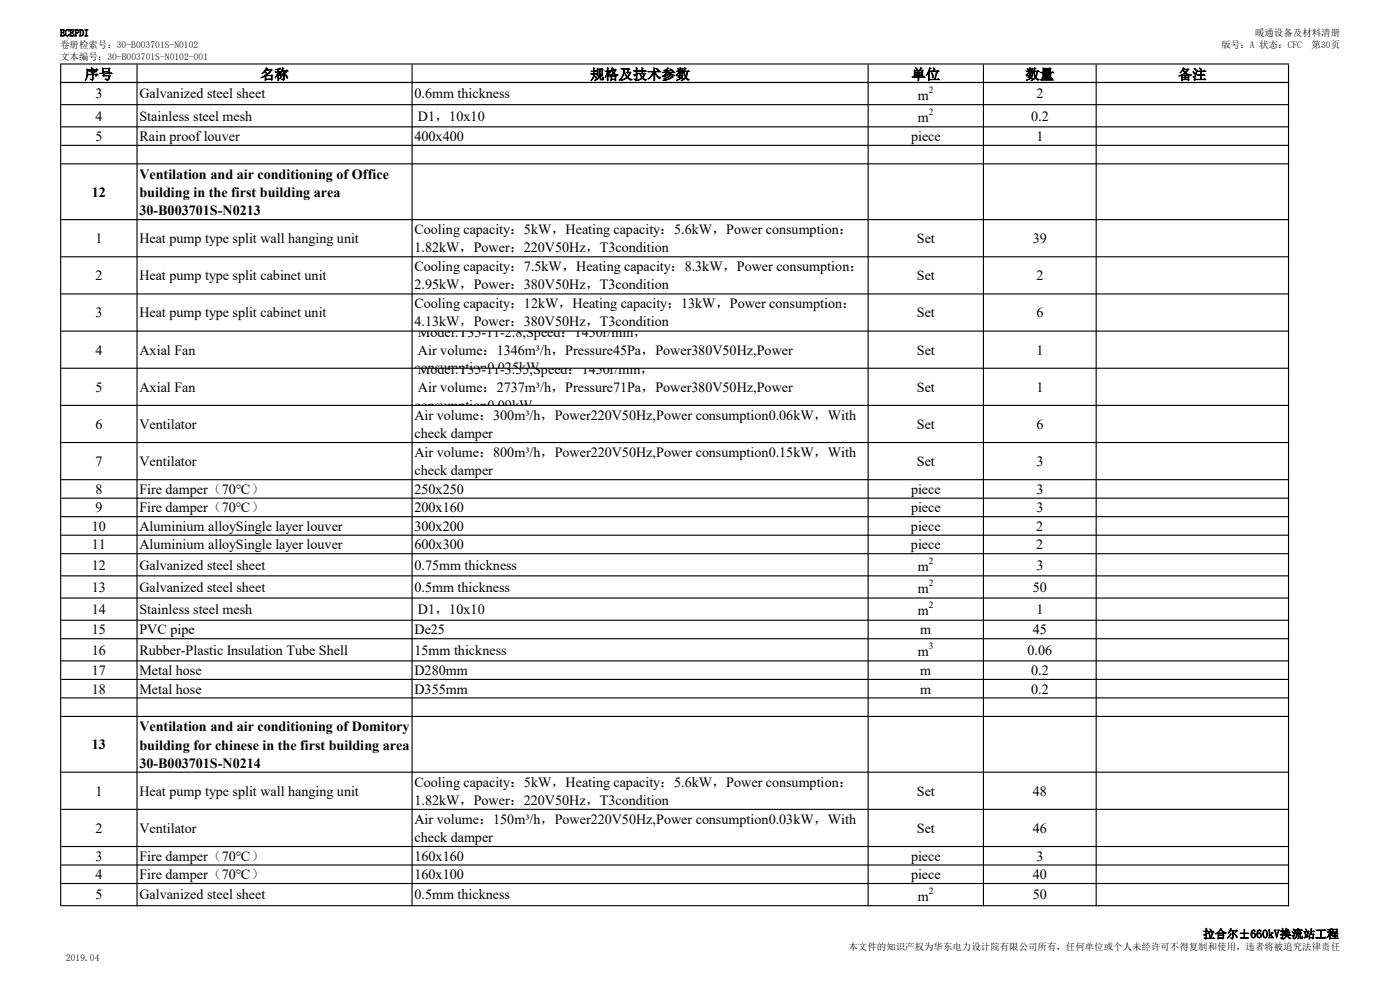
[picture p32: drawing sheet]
<svg xmlns="http://www.w3.org/2000/svg" width="420mm" height="297mm" viewBox="0 0 420 297" stroke-linecap="round" stroke-linejoin="round" font-family="sans-serif">
<defs><g id="words">
<g font-size="4.2">
<text x="25.4" y="23.7">序号</text>
<text x="78.1" y="23.7">名称</text>
<text x="177.1" y="23.7">规格及技术参数</text>
<text x="273.5" y="23.7">单位</text>
<text x="307.7" y="23.7">数量</text>
<text x="353.4" y="23.7">备注</text>
<text x="28.6" y="29.5">3</text>
<text x="41.8" y="29.5">Galvanized steel sheet</text>
<text x="124.3" y="29.5">0.6mm thickness</text>
<text x="275.4" y="29.9">m</text>
<text x="310.9" y="29.5">2</text>
<text x="28.6" y="36.2">4</text>
<text x="41.8" y="36.2">Stainless steel mesh</text>
<text x="125.4" y="36.3">D1，10x10</text>
<text x="275.4" y="36.6">m</text>
<text x="309.3" y="36.2">0.2</text>
<text x="28.6" y="42.2">5</text>
<text x="41.8" y="42.2">Rain proof louver</text>
<text x="124.3" y="42.2">400x400</text>
<text x="273.3" y="42.2">piece</text>
<text x="310.9" y="42.2">1</text>
<text x="41.8" y="53.7">Ventilation and air conditioning of Office</text>
<text x="27.6" y="59">12</text>
<text x="41.8" y="59">building in the first building area</text>
<text x="41.8" y="64.3">30-B003701S-N0213</text>
<text x="124.3" y="70.2">Cooling capacity：5kW，Heating capacity：5.6kW，Power consumption：</text>
<text x="28.6" y="72.9">1</text>
<text x="41.8" y="72.9">Heat pump type split wall hanging unit</text>
<text x="124.3" y="75.5">1.82kW，Power：220V50Hz，T3condition</text>
<text x="275" y="72.9">Set</text>
<text x="309.8" y="72.9">39</text>
<text x="28.6" y="84">2</text>
<text x="41.8" y="84">Heat pump type split cabinet unit</text>
<text x="124.3" y="81.3">Cooling capacity：7.5kW，Heating capacity：8.3kW，Power consumption：</text>
<text x="275" y="84">Set</text>
<text x="310.9" y="84">2</text>
<text x="124.3" y="86.7">2.95kW，Power：380V50Hz，T3condition</text>
<text x="28.6" y="95.1">3</text>
<text x="41.8" y="95.1">Heat pump type split cabinet unit</text>
<text x="124.3" y="92.5">Cooling capacity：12kW，Heating capacity：13kW，Power consumption：</text>
<text x="275" y="95.1">Set</text>
<text x="310.9" y="95.1">6</text>
<text x="124.3" y="97.8">4.13kW，Power：380V50Hz，T3condition</text>
<text x="125.4" y="101">Model:T35-11-2.8,Speed：1450r/min，</text>
<text x="28.6" y="106.3">4</text>
<text x="41.8" y="106.3">Axial Fan</text>
<text x="125.4" y="106.3">Air volume：1346m³/h，Pressure45Pa，Power380V50Hz,Power</text>
<text x="275" y="106.3">Set</text>
<text x="310.9" y="106.3">1</text>
<text x="124.3" y="111.6">consumption0.025kW</text>
<text x="125.4" y="112.1">Model:T35-11-3.55,Speed：1450r/min，</text>
<text x="28.6" y="117.4">5</text>
<text x="41.8" y="117.4">Axial Fan</text>
<text x="125.4" y="117.4">Air volume：2737m³/h，Pressure71Pa，Power380V50Hz,Power</text>
<text x="275" y="117.4">Set</text>
<text x="310.9" y="117.4">1</text>
<text x="124.3" y="122.8">consumption0.09kW</text>
<text x="124.3" y="125.9">Air volume：300m³/h，Power220V50Hz,Power consumption0.06kW，With</text>
<text x="28.6" y="128.5">6</text>
<text x="41.8" y="128.5">Ventilator</text>
<text x="124.3" y="131.2">check damper</text>
<text x="275" y="128.5">Set</text>
<text x="310.9" y="128.5">6</text>
<text x="124.3" y="137">Air volume：800m³/h，Power220V50Hz,Power consumption0.15kW，With</text>
<text x="28.6" y="139.7">7</text>
<text x="41.8" y="139.7">Ventilator</text>
<text x="124.3" y="142.3">check damper</text>
<text x="275" y="139.7">Set</text>
<text x="310.9" y="139.7">3</text>
<text x="28.6" y="148">8</text>
<text x="41.8" y="148">Fire damper（70℃）</text>
<text x="124.3" y="148">250x250</text>
<text x="273.3" y="148">piece</text>
<text x="310.9" y="148">3</text>
<text x="28.6" y="153.5">9</text>
<text x="41.8" y="153.5">Fire damper（70℃）</text>
<text x="124.3" y="153.5">200x160</text>
<text x="273.3" y="153.5">piece</text>
<text x="310.9" y="153.5">3</text>
<text x="27.6" y="159.1">10</text>
<text x="41.8" y="159.1">Aluminium alloySingle layer louver</text>
<text x="124.3" y="159.1">300x200</text>
<text x="273.3" y="159.1">piece</text>
<text x="310.9" y="159.1">2</text>
<text x="27.6" y="164.6">11</text>
<text x="41.8" y="164.6">Aluminium alloySingle layer louver</text>
<text x="124.3" y="164.6">600x300</text>
<text x="273.3" y="164.6">piece</text>
<text x="310.9" y="164.6">2</text>
<text x="27.6" y="170.7">12</text>
<text x="41.8" y="170.7">Galvanized steel sheet</text>
<text x="124.3" y="170.7">0.75mm thickness</text>
<text x="275.4" y="171.2">m</text>
<text x="310.9" y="170.7">3</text>
<text x="27.6" y="177.4">13</text>
<text x="41.8" y="177.4">Galvanized steel sheet</text>
<text x="124.3" y="177.4">0.5mm thickness</text>
<text x="275.4" y="177.8">m</text>
<text x="309.8" y="177.4">50</text>
<text x="27.6" y="184">14</text>
<text x="41.8" y="184">Stainless steel mesh</text>
<text x="125.4" y="184.1">D1，10x10</text>
<text x="275.4" y="184.4">m</text>
<text x="310.9" y="184">1</text>
<text x="27.6" y="190.1">15</text>
<text x="41.8" y="190.1">PVC pipe</text>
<text x="124.3" y="190.1">De25</text>
<text x="276.1" y="190.1">m</text>
<text x="309.8" y="190.1">45</text>
<text x="27.6" y="196.2">16</text>
<text x="41.8" y="196.2">Rubber-Plastic Insulation Tube Shell</text>
<text x="124.3" y="196.2">15mm thickness</text>
<text x="275.4" y="196.6">m</text>
<text x="308.3" y="196.2">0.06</text>
<text x="27.6" y="202.3">17</text>
<text x="41.8" y="202.3">Metal hose</text>
<text x="124.3" y="202.3">D280mm</text>
<text x="276.1" y="202.3">m</text>
<text x="309.3" y="202.3">0.2</text>
<text x="27.6" y="207.9">18</text>
<text x="41.8" y="207.9">Metal hose</text>
<text x="124.3" y="207.9">D355mm</text>
<text x="276.1" y="207.9">m</text>
<text x="309.3" y="207.9">0.2</text>
<text x="41.8" y="219.2">Ventilation and air conditioning of Domitory</text>
<text x="27.6" y="224.6">13</text>
<text x="41.8" y="224.7">building for chinese in the first building area</text>
<text x="41.8" y="230">30-B003701S-N0214</text>
<text x="28.6" y="238.5">1</text>
<text x="41.8" y="238.5">Heat pump type split wall hanging unit</text>
<text x="124.3" y="235.8">Cooling capacity：5kW，Heating capacity：5.6kW，Power consumption：</text>
<text x="275" y="238.5">Set</text>
<text x="309.8" y="238.5">48</text>
<text x="124.3" y="241.1">1.82kW，Power：220V50Hz，T3condition</text>
<text x="28.6" y="249.6">2</text>
<text x="41.8" y="249.6">Ventilator</text>
<text x="124.3" y="246.9">Air volume：150m³/h，Power220V50Hz,Power consumption0.03kW，With</text>
<text x="275" y="249.6">Set</text>
<text x="309.8" y="249.6">46</text>
<text x="28.6" y="257.9">3</text>
<text x="41.8" y="257.9">Fire damper（70℃）</text>
<text x="124.3" y="252.3">check damper</text>
<text x="124.3" y="257.9">160x160</text>
<text x="273.3" y="257.9">piece</text>
<text x="310.9" y="257.9">3</text>
<text x="28.6" y="263.5">4</text>
<text x="41.8" y="263.5">Fire damper（70℃）</text>
<text x="124.3" y="263.5">160x100</text>
<text x="273.3" y="263.5">piece</text>
<text x="309.8" y="263.5">40</text>
<text x="28.6" y="269.6">5</text>
<text x="41.8" y="269.6">Galvanized steel sheet</text>
<text x="124.3" y="269.6">0.5mm thickness</text>
<text x="309.8" y="269.6">50</text>
<text x="275.4" y="270">m</text>
</g>
<text font-size="3.5" x="360.9" y="281.1">拉合尔±660kV换流站工程</text>
<g font-size="2.8">
<text x="18" y="10.8">ECEPDI</text>
<text x="376.5" y="10.8">暖通设备及材料清册</text>
<text x="18" y="14.4">卷册检索号：30-B003701S-N0102</text>
<text x="18" y="17.9">文本编号：30-B003701S-N0102-001</text>
<text x="366.4" y="14.4">版号：A 状态：CFC</text>
<text x="393.5" y="14.4">第30页</text>
<text x="278.7" y="27.8">2</text>
<text x="278.7" y="34.5">2</text>
<text x="278.7" y="169">2</text>
<text x="278.7" y="175.7">2</text>
<text x="278.7" y="182.3">2</text>
<text x="278.7" y="194.5">3</text>
<text x="278.7" y="267.9">2</text>
<text x="254.6" y="284.8">本文件的知识产权为华东电力设计院有限公司所有，任何单位或个人未经许可不得复制和使用，违者将被追究法律责任</text>
<text x="19.8" y="288">2019.04</text>
</g>
</g></defs>
<g fill="#000">
<path d="M18 19h.4v5.9h-.4zM40.9 19.3h.4v5.6h-.4zM123.4 19.3h.4v5.6h-.4zM260.3 19.3h.3v5.6h-.3zM294.9 19.3h.3v5.6h-.3zM328.7 19.3h.3v5.6h-.3zM386.4 19.3h.3v5.6h-.3z" fill-rule="evenodd"/>
<path d="M18.4 19h368.3v.3h-368.3zM18.4 24.6h368.3v.3h-368.3z" fill-rule="evenodd"/>
<path d="M18 24.6h.4v247h-.4zM40.9 24.9h.4v246.7h-.4zM123.4 24.9h.4v246.7h-.4zM260.3 24.9h.3v246.7h-.3zM294.9 24.9h.3v246.7h-.3zM328.7 24.9h.3v246.7h-.3zM386.4 24.9h.3v246.7h-.3z" fill-rule="evenodd"/>
<path d="M18.4 24.6h368.3v.3h-368.3zM18.4 31.2h368.3v.3h-368.3zM18.4 37.8h368.3v.4h-368.3zM18.4 43.4h368.3v.3h-368.3zM18.4 48.9h368.3v.4h-368.3zM18.4 65.7h368.3v.3h-368.3zM18.4 76.8h368.3v.3h-368.3zM18.4 87.9h368.3v.4h-368.3zM18.4 99.1h368.3v.3h-368.3zM18.4 110.2h368.3v.3h-368.3zM18.4 121.3h368.3v.4h-368.3zM18.4 132.5h368.3v.3h-368.3zM18.4 143.6h368.3v.3h-368.3zM18.4 149.1h368.3v.4h-368.3zM18.4 154.7h368.3v.3h-368.3zM18.4 160.2h368.3v.4h-368.3zM18.4 165.8h368.3v.3h-368.3zM18.4 172.4h368.3v.4h-368.3zM18.4 179.1h368.3v.3h-368.3zM18.4 185.7h368.3v.4h-368.3zM18.4 191.3h368.3v.3h-368.3zM18.4 197.9h368.3v.3h-368.3zM18.4 203.5h368.3v.3h-368.3zM18.4 209h368.3v.3h-368.3zM18.4 214.5h368.3v.4h-368.3zM18.4 231.3h368.3v.3h-368.3zM18.4 242.4h368.3v.3h-368.3zM18.4 253.5h368.3v.4h-368.3zM18.4 259.1h368.3v.3h-368.3zM18.4 264.6h368.3v.4h-368.3zM18.4 271.3h368.3v.3h-368.3z" fill-rule="evenodd"/>
</g>
<use href="#words"/>
</svg>
